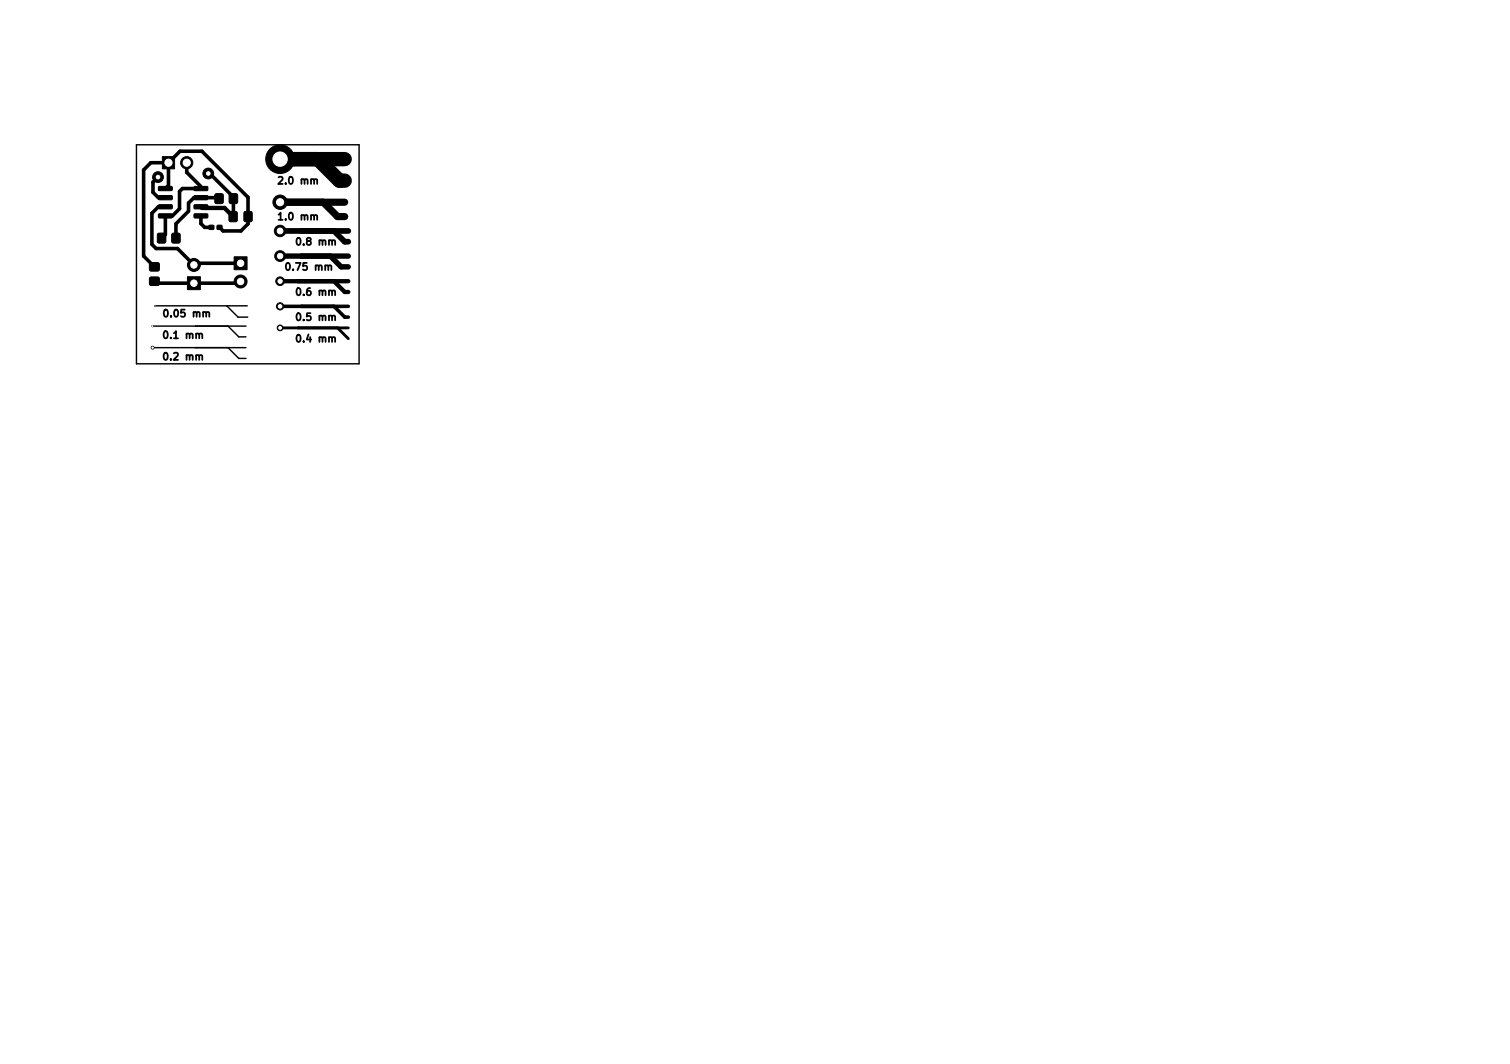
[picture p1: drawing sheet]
<svg xmlns="http://www.w3.org/2000/svg" width="210mm" height="148mm" viewBox="0 0 210 148" stroke-linecap="round" stroke-linejoin="round" font-family="sans-serif">
<defs><g id="words">
<g font-size="1.4">
<text x="39.1" y="25.7">2.0 mm</text>
<text x="39.1" y="30.7">1.0 mm</text>
<text x="41.6" y="34.2">0.8 mm</text>
<text x="40.2" y="37.7">0.75 mm</text>
<text x="41.6" y="41.2">0.6 mm</text>
<text x="23.1" y="47.2">0.1 mm</text>
<text x="23.2" y="44.2">0.05 mm</text>
<text x="41.6" y="47.7">0.4 mm</text>
<text x="41.6" y="44.7">0.5 mm</text>
<text x="23.1" y="50.2">0.2 mm</text>
</g>
</g></defs>
<path d="M19 20.2h31v30.5h-31zM21.2 48.4h13.1M21.2 45.4h13.1M21.6 42.6h12.8M31.6 42.6l1.5 1.6h1.4M31.7 48.4l1.6 1.5h1M31.7 45.4l1.6 1.5h1" fill="none" stroke="#000" stroke-width=".2"/>
<g fill="#000" stroke="#000" stroke-width=".14">
<path d="M20.9 36.6h.1h1.1l.1 .2-.1 .9-.2 .1-1-.1-.1-.2zM20.9 38.6h.1h1.1l.1 .2-.1 .9-.2 .1-1-.1-.1-.2zM22.1 26h1.8l.1 .5-.2 .1-1.7-.1-.1-.1zM22.1 27.3l1.8-.1 .1 .5-.2 .1h-1.7l-.1-.1zM22.1 28.5h1.8l.1 .5-.2 .1h-1.7l-.1-.2zM22.1 29.8h1.8l.1 .5-.2 .1h-1.7l-.1-.2zM22 32.5h.1h.9l.1 .2-.1 1.1-.2 .1-.8-.1-.1-.2zM22.6 21.8h1.7v1.7h-1.7zM24 32.5h.1h.9l.1 .2-.1 1.1-.2 .1-.8-.1-.1-.2zM27 29.8h1.9v.5l-.1 .1h-1.7l-.1-.2zM27 28.5h1.9v.5l-.1 .1h-1.7l-.1-.2zM27 27.3l1.9-.1v.5l-.1 .1h-1.7l-.1-.1z"/>
<path d="M27 26h1.9v.5l-.1 .1-1.7-.1-.1-.1zM29.1 31.4h.7v.5h-.7zM30 27h.2h.8l.1 .2-.1 1.1-.1 .1-.9-.1-.1-.2zM30.2 31.4h.7v.5h-.7zM31.9 29.5l.2-.1 .9 .1v.2v1.1l-.2 .1-.9-.1v-.2zM32 27h.2h.8l.1 .2-.1 1.1-.1 .1-.9-.1-.1-.2zM32.6 35.8h1.8v1.8h-1.8zM34 29.5l.2-.1 .9 .1v.2v1.1l-.2 .1-.9-.1-.1-.2zM26.1 38.5h1.8v1.8h-1.8z"/>
<circle cx="22" cy="24.7" r=".75"/>
<circle cx="26" cy="22.7" r=".85"/>
<circle cx="27" cy="36.9" r=".9"/>
<circle cx="29" cy="24.2" r=".75"/>
<circle cx="33.5" cy="39.2" r=".9"/>
<circle cx="39" cy="22.2" r="2"/>
<circle cx="39" cy="28.2" r="1"/>
<circle cx="39" cy="32.2" r=".8"/>
<circle cx="39" cy="39.2" r=".6"/>
<circle cx="39" cy="35.7" r=".75"/>
<circle cx="21.2" cy="45.4" r=".1"/>
<circle cx="21.2" cy="48.4" r=".2"/>
<circle cx="21.6" cy="42.6" r=".05"/>
<circle cx="39" cy="42.7" r=".5"/>
<circle cx="39" cy="45.7" r=".4"/>
</g>
<g fill="none" stroke="#000" stroke-width=".5">
<path d="M21.5 39.2l.3 .2h11.5l.2-.2M22 24.7l-.7 .7v1.4l.7 .7h1M23 28.8h-1l-.8 .9v4.3l.5 .6h3l2.3 2.3 .2-.2h6.3M23.5 22.7h-2.5l-1 1v12l1.5 1.5M23.5 22.7l1.6-1.6h3l6.4 6.4v3.7l-1 1h-2.4l-.5-.5M23.5 22.7v3.1l-.5 .5M26 22.7v1.3l2 2M28 30.1v1l.5 .6h.9M28 26.3h-2.6l-.4 .4v2.4l-1 1h-1v2.5l-.5 .6M29 24.2h.2l3.3 3.2v2.8M30.5 27.7l-.1-.2h-3.4l-.7 .8v1.1l-1.8 1.8v2M39 42.7h9.5"/>
<path d="M46.5 42.7l1.5 1.5h.5"/>
</g>
<path d="M39 45.7h9.5M47 45.7l1.5 1.5" fill="none" stroke="#000" stroke-width=".4"/>
<path d="M28 28.8l.1 .2h3.2l1.2 1.2M39 39.2h9.5M46.5 39.2l1.5 1.5h.5" fill="none" stroke="#000" stroke-width=".6"/>
<path d="M39 35.7h9.5M46 35.7l1.5 1.5h1" fill="none" stroke="#000" stroke-width=".75"/>
<path d="M39 32.2h9.5M46.5 32.2l1.5 1.5h.5" fill="none" stroke="#000" stroke-width=".8"/>
<path d="M39 22.2h9M44.3 22.2l3 3h.7" fill="none" stroke="#000" stroke-width="2"/>
<path d="M39 28.2h9M45 28.2l2 2h1" fill="none" stroke="#000" stroke-width="1"/>
<g fill="#fff" stroke="#fff" stroke-width=".14">
<circle cx="21.6" cy="42.6" r=".03"/>
<circle cx="21.2" cy="45.4" r=".05"/>
<circle cx="21.2" cy="48.4" r=".1"/>
<circle cx="39" cy="45.7" r=".2"/>
<circle cx="39" cy="42.7" r=".25"/>
<circle cx="39" cy="39.2" r=".3"/>
<circle cx="39" cy="35.7" r=".37"/>
<circle cx="39" cy="32.2" r=".4"/>
<circle cx="39" cy="28.2" r=".5"/>
<circle cx="39" cy="22.2" r="1"/>
<circle cx="22" cy="24.7" r=".25"/>
<circle cx="29" cy="24.2" r=".25"/>
<circle cx="23.5" cy="22.7" r=".5"/>
<circle cx="26" cy="22.7" r=".5"/>
<circle cx="33.5" cy="36.7" r=".45"/>
<circle cx="33.5" cy="39.2" r=".45"/>
<circle cx="27" cy="39.4" r=".45"/>
<circle cx="27" cy="36.9" r=".45"/>
</g>
<use href="#words"/>
</svg>
